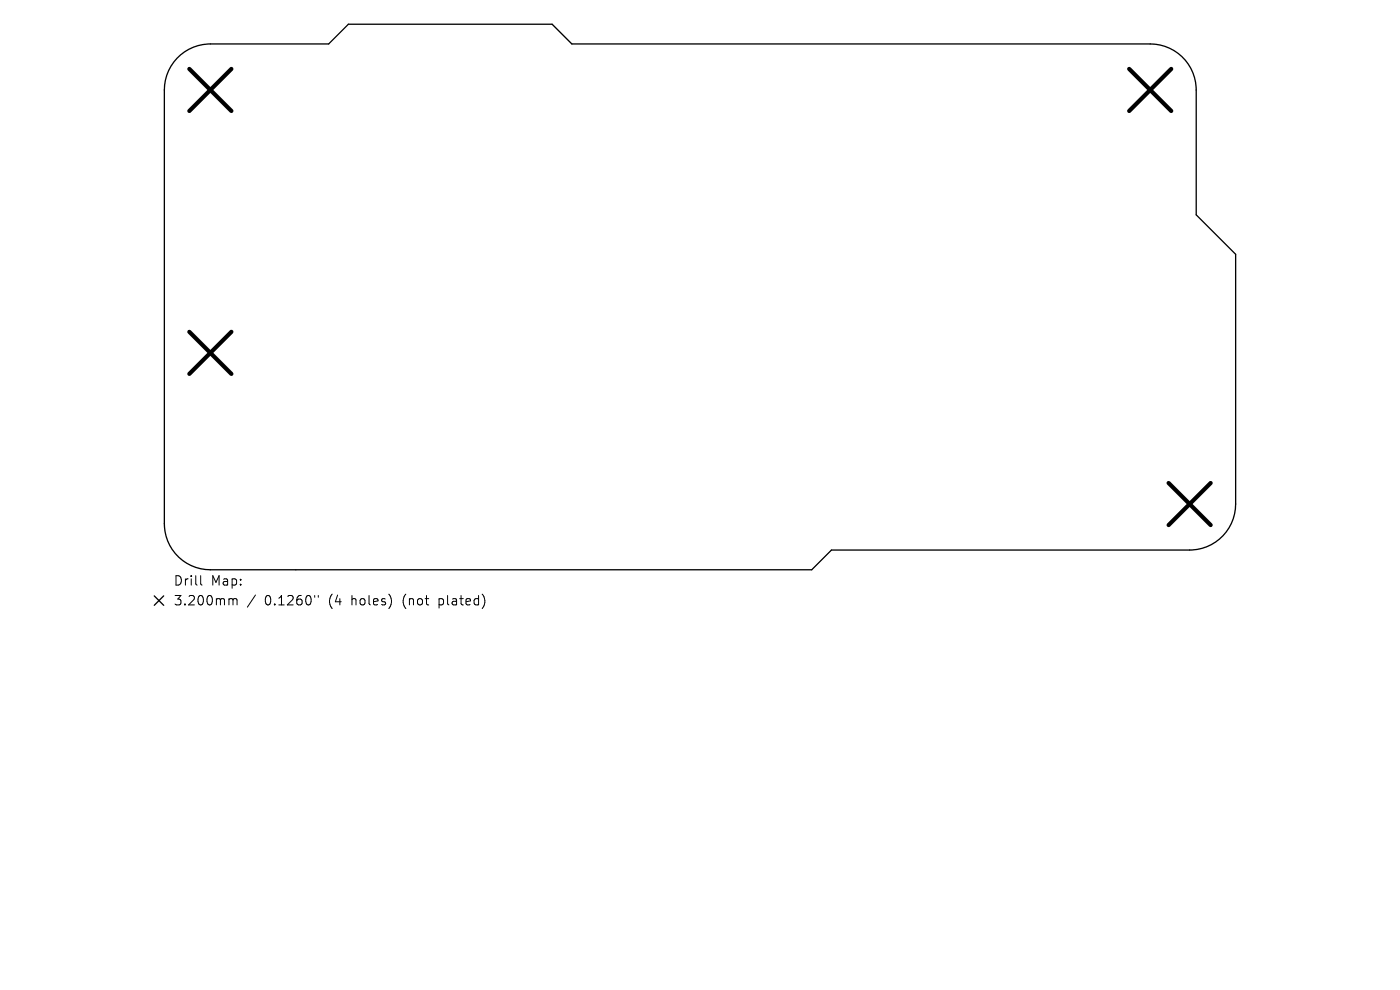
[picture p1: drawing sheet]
<svg xmlns="http://www.w3.org/2000/svg" width="297mm" height="210mm" viewBox="0 0 297 210" stroke-linecap="round" stroke-linejoin="round" font-family="sans-serif">
<defs><g id="words">
<g font-size="2.8">
<text x="36.7" y="124.5">Drill</text>
<text x="44.7" y="124.5">Map:</text>
<text x="36.7" y="128.7">3.200mm</text>
<text x="56.2" y="128.7">0.1260&quot;</text>
<text x="69.9" y="128.7">(4</text>
<text x="74.9" y="128.7">holes)</text>
<text x="85.9" y="128.7">(not</text>
<text x="93.7" y="128.7">plated)</text>
</g>
</g></defs>
<path d="M37.5 12.4a9.8 9.8 0 0 1 7.1-3.1h25.1l4.2-4.2h43.2l4.2 4.2h122.7a9.8 9.8 0 0 1 9.8 9.8v26.5l8.3 8.3v53a9.8 9.8 0 0 1-9.7 9.8h-76l-4.2 4.2h-127.6a9.8 9.8 0 0 1-9.7-9.8v-92a9.8 9.8 0 0 1 2.6-6.7zM32.7 126.4l2 2M34.7 126.4l-2 2" fill="none" stroke="#000" stroke-width=".28"/>
<path d="M40.2 14.6l8.9 8.9M49.1 14.6l-8.9 8.9M239.5 14.6l9 8.9M248.5 14.6l-9 8.9M40.2 70.4l8.9 8.9M49.1 70.4l-8.9 8.9M247.9 102.5l8.9 8.9M256.8 102.5l-8.9 8.9" fill="none" stroke="#000" stroke-width=".89"/>
<path d="M42.6 122.1v1.7l.3 .3M48.9 127l.4 .1 .1 .2M49.4 127.3l.3-.3 .5 .1 .1 1.2M49.4 127.3v1M54.2 126.2l-1.7 2.6M66.8 126.3v.4M67.5 126.3v.4" fill="none" stroke="#000" stroke-width=".21"/>
<use href="#words"/>
</svg>
